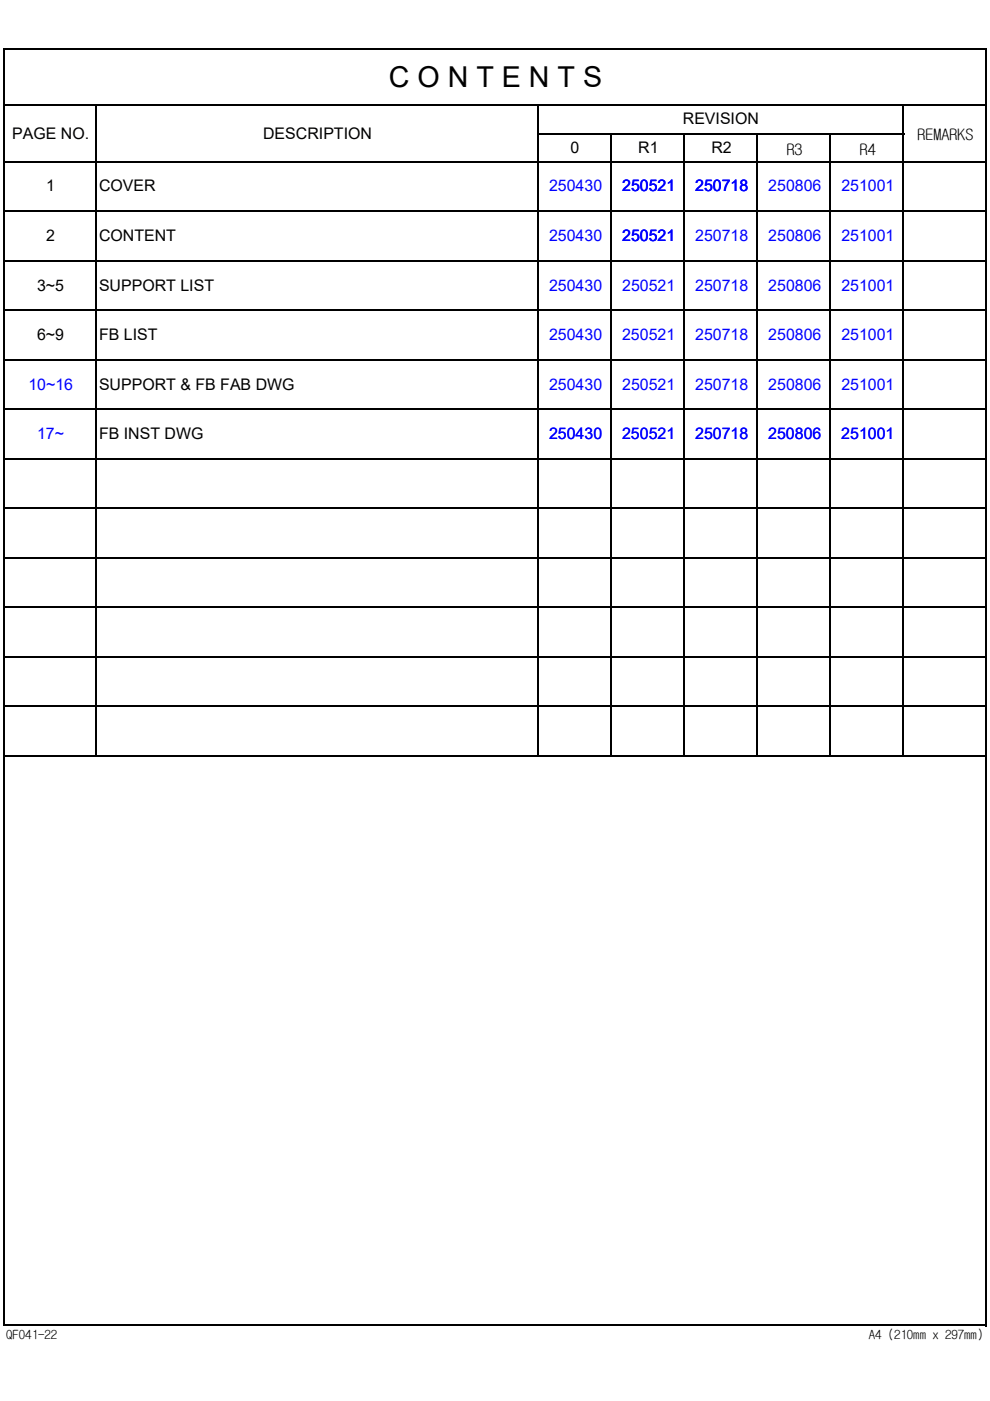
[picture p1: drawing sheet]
<svg xmlns="http://www.w3.org/2000/svg" width="210mm" height="297mm" viewBox="0 0 210 297" stroke-linecap="round" stroke-linejoin="round" font-family="sans-serif">
<defs><g id="words">
<text font-size="6.1" x="82.4" y="18.4">C O N T E N T S</text>
<g font-size="3.4">
<text x="2.6" y="29.4">PAGE NO.</text>
<text x="55.8" y="29.4">DESCRIPTION</text>
<text x="144.8" y="26.4">REVISION</text>
<text x="194.6" y="29.6">REMARKS</text>
<text x="120.9" y="32.5">0</text>
<text x="135.3" y="32.5">R1</text>
<text x="150.8" y="32.5">R2</text>
<text x="166.8" y="32.8">R3</text>
<text x="182.3" y="32.8">R4</text>
<text x="9.8" y="40.6">1</text>
<text x="21" y="40.6">COVER</text>
<text x="9.8" y="51.1">2</text>
<text x="21" y="51.1">CONTENT</text>
<text x="7.9" y="61.6">3~5</text>
<text x="21" y="61.6">SUPPORT LIST</text>
<text x="7.9" y="72.1">6~9</text>
<text x="21" y="72.1">FB LIST</text>
<text x="21" y="82.6">SUPPORT &amp; FB FAB DWG</text>
<text x="21" y="93.1">FB INST DWG</text>
</g>
<g font-size="3.4" fill="#00f">
<text x="116.4" y="40.6">250430</text>
<text x="131.9" y="40.6">250521</text>
<text x="147.4" y="40.6">250718</text>
<text x="162.9" y="40.6">250806</text>
<text x="178.4" y="40.6">251001</text>
<text x="116.4" y="51.1">250430</text>
<text x="131.9" y="51.1">250521</text>
<text x="147.4" y="51.1">250718</text>
<text x="162.9" y="51.1">250806</text>
<text x="178.4" y="51.1">251001</text>
<text x="116.4" y="61.6">250430</text>
<text x="131.9" y="61.6">250521</text>
<text x="147.4" y="61.6">250718</text>
<text x="162.9" y="61.6">250806</text>
<text x="178.4" y="61.6">251001</text>
<text x="116.4" y="72.1">250430</text>
<text x="131.9" y="72.1">250521</text>
<text x="147.4" y="72.1">250718</text>
<text x="162.9" y="72.1">250806</text>
<text x="178.4" y="72.1">251001</text>
<text x="6" y="82.6">10~16</text>
<text x="116.4" y="82.6">250430</text>
<text x="131.9" y="82.6">250521</text>
<text x="147.4" y="82.6">250718</text>
<text x="162.9" y="82.6">250806</text>
<text x="178.4" y="82.6">251001</text>
<text x="7.9" y="93.1">17~</text>
<text x="116.4" y="93.1">250430</text>
<text x="131.9" y="93.1">250521</text>
<text x="147.4" y="93.1">250718</text>
<text x="162.9" y="93.1">250806</text>
<text x="178.4" y="93.1">251001</text>
</g>
<g font-size="2.7">
<text x="1.3" y="283.9">QF041-22</text>
<text x="184.2" y="283.9">A4 (210mm x 297mm)</text>
</g>
</g></defs>
<g fill="none" stroke="#000" stroke-width=".34">
<path d="M.8 10.2v271M1 10.4h208.3M209.1 10.6v270.6M1 22.4h208.3M1 34.3h208.3M20.4 22.5v137.9M114.1 22.5v137.9M114.3 28.3h77.4M129.6 28.5v131.9M145.1 28.5v131.9M160.6 28.5v131.9M176.1 28.5v131.9"/>
<path d="M191.6 22.5v137.9M1 44.8h208.3M1 55.3h208.3M1 65.8h208.3M1 76.3h208.3M1 86.8h208.3M1 97.3h208.3M1 107.8h208.3M1 118.3h208.3M1 128.8h208.3M1 139.3h208.3M1 149.8h208.3"/>
<path d="M1 160.3h208.3M1 281h208.3"/>
</g>
<use href="#words"/>
</svg>
